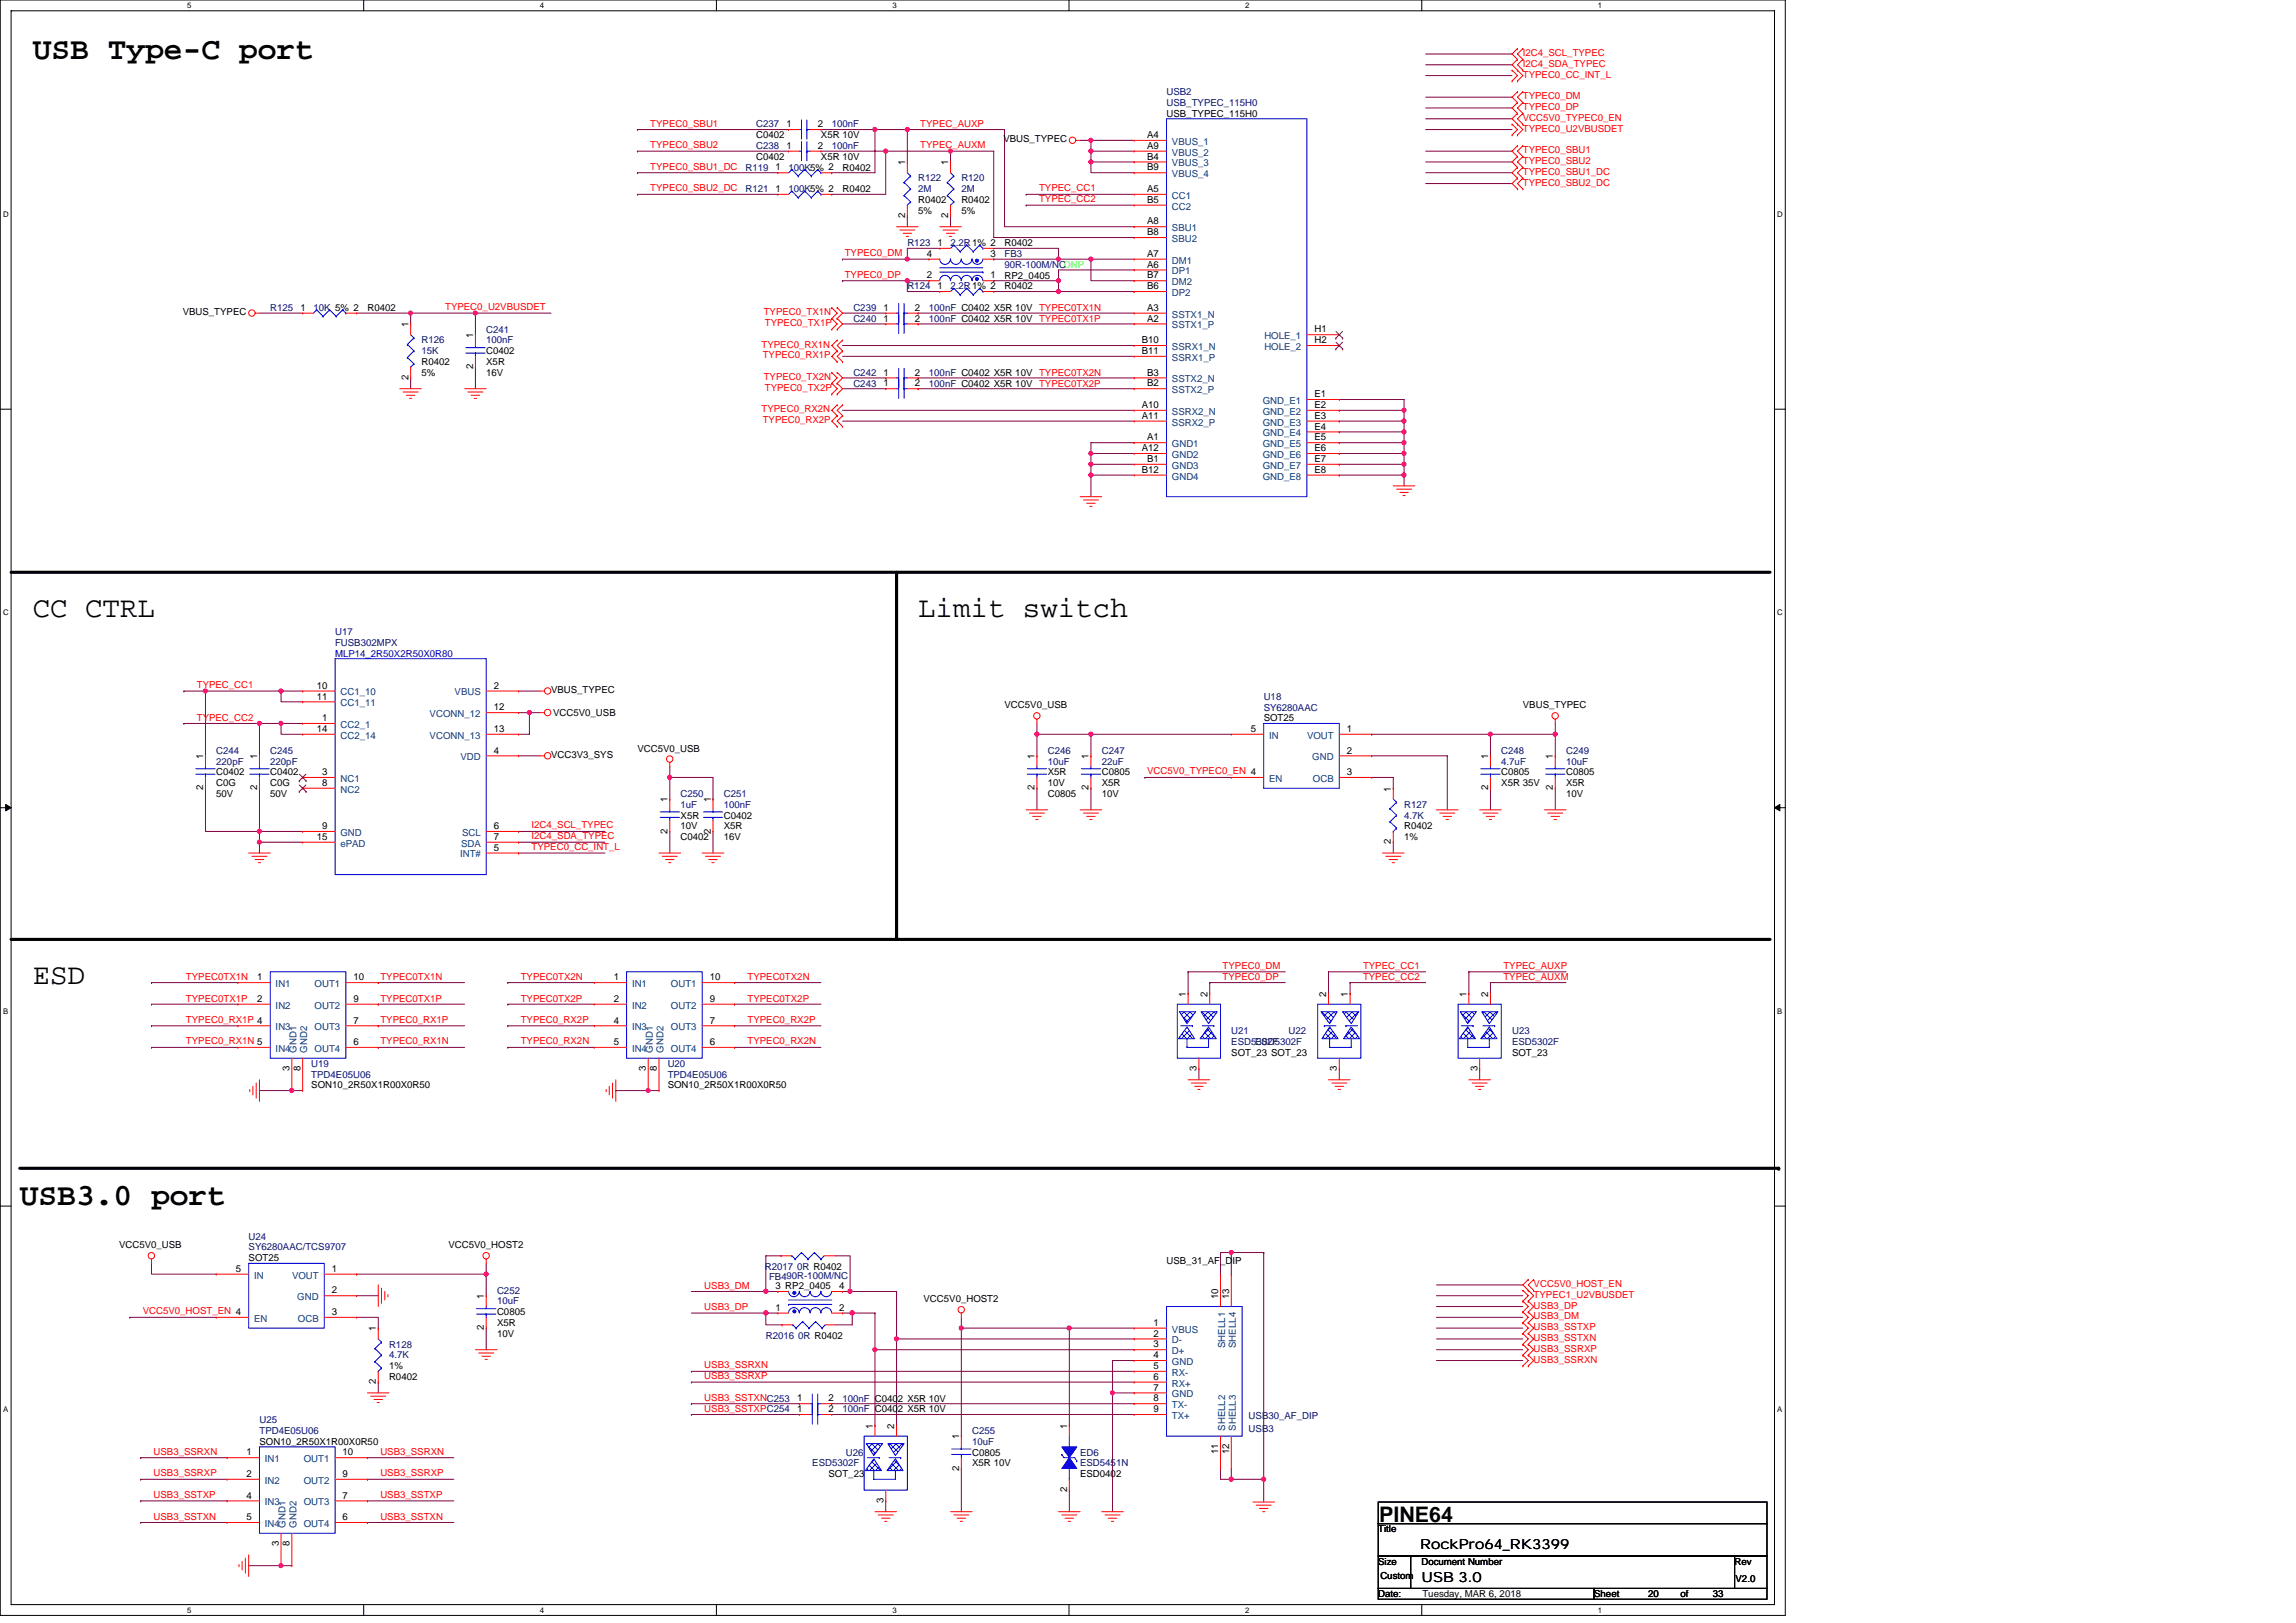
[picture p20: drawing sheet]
<svg xmlns="http://www.w3.org/2000/svg" width="297mm" height="210mm" viewBox="0 0 297 210" stroke-linecap="round" stroke-linejoin="round" font-family="sans-serif">
<defs><g id="words">
<g font-size="4">
<text x="4.2" y="7.6">USB Type-C port</text>
<text x="2.6" y="155.9">USB3.0 port</text>
</g>
<g font-size="3.8">
<text x="4.2" y="79.8">CC CTRL</text>
<text x="118.8" y="79.8">Limit switch</text>
<text x="4.2" y="127.3">ESD</text>
</g>
<text font-size="2.8" x="178.4" y="196.9">PINE64</text>
<g font-size="1.8">
<text x="183.7" y="200.4">RockPro64_RK3399</text>
<text x="183.9" y="204.7">USB 3.0</text>
</g>
<g font-size="1.2" fill="#f00">
<text x="197" y="7.3">I2C4_SCL_TYPEC</text>
<text x="197" y="8.7">I2C4_SDA_TYPEC</text>
<text x="197" y="10.1">TYPEC0_CC_INT_L</text>
<text x="84.1" y="16.4">TYPEC0_SBU1</text>
<text x="119.1" y="16.4">TYPEC_AUXP</text>
<text x="197" y="12.8">TYPEC0_DM</text>
<text x="197" y="14.2">TYPEC0_DP</text>
<text x="197" y="15.6">VCC5V0_TYPEC0_EN</text>
<text x="197" y="17">TYPEC0_U2VBUSDET</text>
<text x="84.1" y="22">TYPEC0_SBU1_DC</text>
<text x="84.1" y="19.2">TYPEC0_SBU2</text>
<text x="119.1" y="19.2">TYPEC_AUXM</text>
<text x="197" y="21.2">TYPEC0_SBU2</text>
<text x="197" y="19.8">TYPEC0_SBU1</text>
<text x="197" y="22.6">TYPEC0_SBU1_DC</text>
<text x="84.1" y="24.8">TYPEC0_SBU2_DC</text>
<text x="134.4" y="24.8">TYPEC_CC1</text>
<text x="134.4" y="26.2">TYPEC_CC2</text>
<text x="197" y="24">TYPEC0_SBU2_DC</text>
<text x="109.3" y="33.1">TYPEC0_DM</text>
<text x="109.3" y="35.9">TYPEC0_DP</text>
<text x="57.6" y="40.1">TYPEC0_U2VBUSDET</text>
<text x="98.8" y="40.8">TYPEC0_TX1N</text>
<text x="98.5" y="45">TYPEC0_RX1N</text>
<text x="98.7" y="46.4">TYPEC0_RX1P</text>
<text x="99" y="42.2">TYPEC0_TX1P</text>
<text x="98.5" y="53.4">TYPEC0_RX2N</text>
<text x="98.8" y="49.2">TYPEC0_TX2N</text>
<text x="99" y="50.6">TYPEC0_TX2P</text>
<text x="98.7" y="54.8">TYPEC0_RX2P</text>
<text x="25.5" y="89">TYPEC_CC1</text>
<text x="25.5" y="93.2">TYPEC_CC2</text>
<text x="148.4" y="100.2">VCC5V0_TYPEC0_EN 4</text>
<text x="68.8" y="107.2">I2C4_SCL_TYPEC</text>
<text x="68.8" y="108.6">I2C4_SDA_TYPEC</text>
<text x="68.8" y="110">TYPEC0_CC_INT_L</text>
<text x="158.2" y="125.3">TYPEC0_DM</text>
<text x="176.3" y="125.3">TYPEC_CC1</text>
<text x="194.5" y="125.3">TYPEC_AUXP</text>
<text x="24.1" y="126.9">TYPEC0TX1N</text>
<text x="24.1" y="129.6">TYPEC0TX1P</text>
<text x="49.2" y="126.9">TYPEC0TX1N</text>
<text x="49.2" y="129.6">TYPEC0TX1P</text>
<text x="67.4" y="129.6">TYPEC0TX2P</text>
<text x="67.4" y="126.9">TYPEC0TX2N</text>
<text x="96.7" y="129.6">TYPEC0TX2P</text>
<text x="96.7" y="126.9">TYPEC0TX2N</text>
<text x="158.2" y="126.7">TYPEC0_DP</text>
<text x="176.3" y="126.7">TYPEC_CC2</text>
<text x="194.5" y="126.7">TYPEC_AUXM</text>
<text x="24.1" y="132.3">TYPEC0_RX1P 4</text>
<text x="24.1" y="135.1">TYPEC0_RX1N 5</text>
<text x="49.2" y="132.3">TYPEC0_RX1P</text>
<text x="49.2" y="135.1">TYPEC0_RX1N</text>
<text x="67.4" y="132.3">TYPEC0_RX2P</text>
<text x="67.4" y="135.1">TYPEC0_RX2N</text>
<text x="96.7" y="132.3">TYPEC0_RX2P</text>
<text x="96.7" y="135.1">TYPEC0_RX2N</text>
<text x="91.1" y="166.7">USB3_DM</text>
<text x="198.4" y="167.9">TYPEC1_U2VBUSDET</text>
<text x="198.4" y="166.5">VCC5V0_HOST_EN</text>
<text x="18.5" y="170.1">VCC5V0_HOST_EN 4</text>
<text x="91.1" y="169.5">USB3_DP</text>
<text x="198.4" y="173.5">USB3_SSTXN</text>
<text x="198.4" y="172.1">USB3_SSTXP</text>
<text x="198.4" y="170.7">USB3_DM</text>
<text x="198.4" y="169.3">USB3_DP</text>
<text x="91.1" y="177">USB3_SSRXN</text>
<text x="91.1" y="178.4">USB3_SSRXP</text>
<text x="198.4" y="176.3">USB3_SSRXN</text>
<text x="198.4" y="174.9">USB3_SSRXP</text>
<text x="91.1" y="181.2">USB3_SSTXNC253</text>
<text x="91.1" y="182.6">USB3_SSTXPC254</text>
<text x="19.9" y="191">USB3_SSRXP</text>
<text x="19.9" y="188.2">USB3_SSRXN</text>
<text x="49.2" y="191">USB3_SSRXP</text>
<text x="49.2" y="188.2">USB3_SSRXN</text>
<text x="19.9" y="193.8">USB3_SSTXP</text>
<text x="19.9" y="196.6">USB3_SSTXN</text>
<text x="49.2" y="193.8">USB3_SSTXP</text>
<text x="49.2" y="196.6">USB3_SSTXN</text>
</g>
<g font-size="1.2" fill="#000080">
<text x="97.8" y="16.5">C237</text>
<text x="107.6" y="16.5">100nF</text>
<text x="150.9" y="12.3">USB2</text>
<text x="150.9" y="13.7">USB_TYPEC_115H0</text>
<text x="96.4" y="22.1">R119</text>
<text x="97.8" y="19.3">C238</text>
<text x="102" y="22.1">100K5% 2</text>
<text x="107.6" y="19.3">100nF</text>
<text x="118.8" y="23.5">R122</text>
<text x="124.4" y="23.5">R120</text>
<text x="96.4" y="24.9">R121</text>
<text x="102" y="24.9">100K5% 2</text>
<text x="118.8" y="24.9">2M</text>
<text x="124.4" y="24.9">2M</text>
<text x="117.4" y="31.9">R123</text>
<text x="123" y="31.9">2.2R1% 2</text>
<text x="130" y="33.3">FB3</text>
<text x="130" y="34.6">90R-100M/NCDNP</text>
<text x="35" y="40.2">R125</text>
<text x="40.6" y="40.2">10K 5% 2</text>
<text x="110.4" y="41.6">C240</text>
<text x="110.4" y="40.2">C239</text>
<text x="117.4" y="37.4">R124</text>
<text x="120.2" y="41.6">100nF C0402 X5R 10V TYPEC0TX1P</text>
<text x="120.2" y="40.2">100nF C0402 X5R 10V TYPEC0TX1N</text>
<text x="123" y="37.4">2.2R1% 2</text>
<text x="54.5" y="44.4">R126</text>
<text x="54.5" y="45.8">15K</text>
<text x="62.9" y="43">C241</text>
<text x="62.9" y="44.4">100nF</text>
<text x="110.4" y="48.6">C242</text>
<text x="110.4" y="50">C243</text>
<text x="120.2" y="48.6">100nF C0402 X5R 10V TYPEC0TX2N</text>
<text x="120.2" y="50">100nF C0402 X5R 10V TYPEC0TX2P</text>
<text x="43.3" y="82.1">U17</text>
<text x="43.3" y="83.5">FUSB302MPX</text>
<text x="163.5" y="90.5">U18</text>
<text x="163.5" y="91.9">SY6280AAC</text>
<text x="28" y="97.5">C244</text>
<text x="28" y="98.9">220pF</text>
<text x="35" y="97.5">C245</text>
<text x="35" y="98.9">220pF</text>
<text x="135.5" y="97.5">C246</text>
<text x="135.5" y="98.9">10uF</text>
<text x="142.5" y="97.5">C247</text>
<text x="142.5" y="98.9">22uF</text>
<text x="194.2" y="97.5">C248</text>
<text x="194.2" y="98.9">4.7uF</text>
<text x="202.6" y="97.5">C249</text>
<text x="202.6" y="98.9">10uF</text>
<text x="88" y="103.1">C250</text>
<text x="88" y="104.5">1uF</text>
<text x="93.6" y="103.1">C251</text>
<text x="93.6" y="104.5">100nF</text>
<text x="181.6" y="104.5">R127</text>
<text x="181.6" y="105.9">4.7K</text>
<text x="159.3" y="133.8">U21</text>
<text x="159.3" y="135.2">ESD5302F</text>
<text x="162.4" y="135.2">ESD5302F</text>
<text x="166.7" y="133.8">U22</text>
<text x="195.6" y="133.8">U23</text>
<text x="195.6" y="135.2">ESD5302F</text>
<text x="40.3" y="138">U19</text>
<text x="40.3" y="139.4">TPD4E05U06</text>
<text x="86.4" y="138">U20</text>
<text x="86.4" y="139.4">TPD4E05U06</text>
<text x="32.2" y="160.4">U24</text>
<text x="32.2" y="161.8">SY6280AAC/TCS9707</text>
<text x="64.3" y="167.4">C252</text>
<text x="99" y="164.3">R2017 0R R0402</text>
<text x="99.5" y="165.5">FB490R-100M/NC</text>
<text x="64.3" y="168.8">10uF</text>
<text x="99.1" y="173.2">R2016 0R R0402</text>
<text x="50.3" y="174.3">R128</text>
<text x="50.3" y="175.7">4.7K</text>
<text x="33.6" y="184.1">U25</text>
<text x="33.6" y="185.5">TPD4E05U06</text>
<text x="109" y="182.7">100nF C0402 X5R 10V</text>
<text x="109" y="181.3">100nF C0402 X5R 10V</text>
<text x="125.8" y="185.5">C255</text>
<text x="161.5" y="185.3">USB3</text>
<text x="161.5" y="183.6">USB30_AF_DIP</text>
<text x="105.1" y="189.7">ESD5302F</text>
<text x="109.4" y="188.3">U26</text>
<text x="125.8" y="186.9">10uF</text>
<text x="139.7" y="188.3">ED6</text>
<text x="139.7" y="189.7">ESD5451N</text>
</g>
<g font-size="1.2">
<text x="97.8" y="17.9">C0402</text>
<text x="101.7" y="16.5">1</text>
<text x="105.8" y="16.5">2</text>
<text x="106.2" y="17.9">X5R 10V</text>
<text x="148.4" y="17.9">A4</text>
<text x="150.9" y="15.1">USB_TYPEC_115H0</text>
<text x="97.8" y="20.7">C0402</text>
<text x="100.3" y="22.1">1</text>
<text x="101.7" y="19.3">1</text>
<text x="105.8" y="19.3">2</text>
<text x="106.2" y="20.7">X5R 10V</text>
<text x="109" y="22.1">R0402</text>
<text x="117.1" y="21.4" transform="rotate(-90 117.1 21.4)">1</text>
<text x="122.7" y="21.4" transform="rotate(-90 122.7 21.4)">1</text>
<text x="129.8" y="18.4">VBUS_TYPEC</text>
<text x="148.4" y="19.3">A9</text>
<text x="148.4" y="22.1">B9</text>
<text x="148.4" y="20.7">B4</text>
<text x="100.3" y="24.8">1</text>
<text x="109" y="24.9">R0402</text>
<text x="117.1" y="28.2" transform="rotate(-90 117.1 28.2)">2</text>
<text x="118.8" y="26.3">R0402</text>
<text x="118.8" y="27.7">5%</text>
<text x="122.7" y="28.2" transform="rotate(-90 122.7 28.2)">2</text>
<text x="124.4" y="26.3">R0402</text>
<text x="124.4" y="27.7">5%</text>
<text x="148.4" y="24.8">A5</text>
<text x="148.4" y="29">A8</text>
<text x="148.4" y="26.2">B5</text>
<text x="119.9" y="33.2">4</text>
<text x="121.3" y="31.8">1</text>
<text x="128.1" y="33.2">3</text>
<text x="130" y="31.9">R0402</text>
<text x="148.4" y="34.6">A6</text>
<text x="148.4" y="33.2">A7</text>
<text x="148.4" y="30.4">B8</text>
<text x="23.6" y="40.8">VBUS_TYPEC</text>
<text x="38.9" y="40.2">1</text>
<text x="47.5" y="40.2">R0402</text>
<text x="114.3" y="41.6">1</text>
<text x="114.3" y="40.2">1</text>
<text x="118.4" y="41.6">2</text>
<text x="118.4" y="40.2">2</text>
<text x="119.9" y="36">2</text>
<text x="121.3" y="37.4">1</text>
<text x="128.1" y="36">1</text>
<text x="130" y="37.4">R0402</text>
<text x="130" y="36">RP2_0405</text>
<text x="148.4" y="41.6">A2</text>
<text x="148.4" y="40.2">A3</text>
<text x="148.4" y="36">B7</text>
<text x="148.4" y="37.4">B6</text>
<text x="52.8" y="42.3" transform="rotate(-90 52.8 42.3)">1</text>
<text x="54.5" y="47.2">R0402</text>
<text x="61.2" y="47.8" transform="rotate(-90 61.2 47.8)">2</text>
<text x="61.2" y="43.7" transform="rotate(-90 61.2 43.7)">1</text>
<text x="62.9" y="45.8">C0402</text>
<text x="62.9" y="47.2">X5R</text>
<text x="147.7" y="45.8">B11</text>
<text x="147.7" y="44.4">B10</text>
<text x="170" y="43">H1</text>
<text x="170" y="44.4">H2</text>
<text x="52.8" y="49.2" transform="rotate(-90 52.8 49.2)">2</text>
<text x="54.5" y="48.6">5%</text>
<text x="62.9" y="48.6">16V</text>
<text x="114.3" y="48.6">1</text>
<text x="114.3" y="50">1</text>
<text x="118.4" y="48.6">2</text>
<text x="118.4" y="50">2</text>
<text x="147.7" y="52.8">A10</text>
<text x="148.4" y="48.6">B3</text>
<text x="148.4" y="50">B2</text>
<text x="170" y="51.4">E1</text>
<text x="170" y="52.8">E2</text>
<text x="147.7" y="54.2">A11</text>
<text x="147.7" y="58.4">A12</text>
<text x="148.4" y="57">A1</text>
<text x="148.4" y="59.8">B1</text>
<text x="170" y="54.2">E3</text>
<text x="170" y="55.6">E4</text>
<text x="170" y="57">E5</text>
<text x="170" y="58.4">E6</text>
<text x="170" y="59.8">E7</text>
<text x="147.7" y="61.2">B12</text>
<text x="170" y="61.2">E8</text>
<text x="41" y="89.1">10</text>
<text x="63.9" y="89.1">2</text>
<text x="71.3" y="89.7">VBUS_TYPEC</text>
<text x="41" y="90.5">11</text>
<text x="41" y="94.7">14</text>
<text x="41.7" y="93.3">1</text>
<text x="63.9" y="91.9">12</text>
<text x="63.9" y="94.7">13</text>
<text x="71.6" y="92.6">VCC5V0_USB</text>
<text x="130" y="91.7">VCC5V0_USB</text>
<text x="161.8" y="94.7">5</text>
<text x="163.5" y="93.3">SOT25</text>
<text x="174.2" y="94.7">1</text>
<text x="197" y="91.7">VBUS_TYPEC</text>
<text x="26.3" y="98.2" transform="rotate(-90 26.3 98.2)">1</text>
<text x="28" y="100.3">C0402</text>
<text x="28" y="101.7">C0G</text>
<text x="33.3" y="98.2" transform="rotate(-90 33.3 98.2)">1</text>
<text x="35" y="100.3">C0402</text>
<text x="35" y="101.7">C0G</text>
<text x="41.7" y="100.3">3</text>
<text x="41.7" y="101.7">8</text>
<text x="63.9" y="97.5">4</text>
<text x="71.3" y="98.1">VCC3V3_SYS</text>
<text x="82.5" y="97.2">VCC5V0_USB</text>
<text x="133.9" y="98.2" transform="rotate(-90 133.9 98.2)">1</text>
<text x="135.5" y="100.3">X5R</text>
<text x="135.5" y="101.7">10V</text>
<text x="140.8" y="98.2" transform="rotate(-90 140.8 98.2)">1</text>
<text x="142.5" y="100.3">C0805</text>
<text x="142.5" y="101.7">X5R</text>
<text x="174.2" y="97.5">2</text>
<text x="174.2" y="100.3">3</text>
<text x="192.5" y="98.2" transform="rotate(-90 192.5 98.2)">1</text>
<text x="194.2" y="100.3">C0805</text>
<text x="194.2" y="101.7">X5R 35V</text>
<text x="200.9" y="98.2" transform="rotate(-90 200.9 98.2)">1</text>
<text x="202.6" y="100.3">C0805</text>
<text x="202.6" y="101.7">X5R</text>
<text x="26.3" y="102.3" transform="rotate(-90 26.3 102.3)">2</text>
<text x="28" y="103.1">50V</text>
<text x="33.3" y="102.3" transform="rotate(-90 33.3 102.3)">2</text>
<text x="35" y="103.1">50V</text>
<text x="41.7" y="107.3">9</text>
<text x="63.9" y="107.3">6</text>
<text x="86.4" y="107.8" transform="rotate(-90 86.4 107.8)">2</text>
<text x="86.4" y="103.8" transform="rotate(-90 86.4 103.8)">1</text>
<text x="88" y="105.9">X5R</text>
<text x="88" y="107.3">10V</text>
<text x="91.9" y="107.8" transform="rotate(-90 91.9 107.8)">2</text>
<text x="91.9" y="103.8" transform="rotate(-90 91.9 103.8)">1</text>
<text x="93.6" y="105.9">C0402</text>
<text x="93.6" y="107.3">X5R</text>
<text x="133.9" y="102.3" transform="rotate(-90 133.9 102.3)">2</text>
<text x="135.5" y="103.1">C0805</text>
<text x="140.8" y="102.3" transform="rotate(-90 140.8 102.3)">2</text>
<text x="142.5" y="103.1">10V</text>
<text x="180" y="102.4" transform="rotate(-90 180 102.4)">1</text>
<text x="181.6" y="107.3">R0402</text>
<text x="192.5" y="102.3" transform="rotate(-90 192.5 102.3)">2</text>
<text x="200.9" y="102.3" transform="rotate(-90 200.9 102.3)">2</text>
<text x="202.6" y="103.1">10V</text>
<text x="41" y="108.7">15</text>
<text x="63.9" y="110.1">5</text>
<text x="63.9" y="108.7">7</text>
<text x="88" y="108.7">C0402</text>
<text x="93.6" y="108.7">16V</text>
<text x="180" y="109.2" transform="rotate(-90 180 109.2)">2</text>
<text x="181.6" y="108.7">1%</text>
<text x="33.3" y="126.8">1</text>
<text x="33.3" y="129.6">2</text>
<text x="45.7" y="129.6">9</text>
<text x="45.7" y="126.8">10</text>
<text x="79.4" y="126.8">1</text>
<text x="79.4" y="129.6">2</text>
<text x="91.8" y="129.6">9</text>
<text x="91.8" y="126.8">10</text>
<text x="153.4" y="128.9" transform="rotate(-90 153.4 128.9)">1</text>
<text x="156.2" y="128.9" transform="rotate(-90 156.2 128.9)">2</text>
<text x="171.6" y="128.9" transform="rotate(-90 171.6 128.9)">2</text>
<text x="174.4" y="128.9" transform="rotate(-90 174.4 128.9)">1</text>
<text x="189.7" y="128.9" transform="rotate(-90 189.7 128.9)">1</text>
<text x="192.5" y="128.9" transform="rotate(-90 192.5 128.9)">2</text>
<text x="45.7" y="135.2">6</text>
<text x="45.7" y="132.4">7</text>
<text x="79.4" y="132.4">4</text>
<text x="79.4" y="135.2">5</text>
<text x="91.8" y="135.2">6</text>
<text x="91.8" y="132.4">7</text>
<text x="159.3" y="136.6">SOT_23 SOT_23</text>
<text x="195.6" y="136.6">SOT_23</text>
<text x="37.5" y="138.6" transform="rotate(-90 37.5 138.6)">3</text>
<text x="38.9" y="138.6" transform="rotate(-90 38.9 138.6)">8</text>
<text x="40.3" y="140.8">SON10_2R50X1R00X0R50</text>
<text x="83.6" y="138.6" transform="rotate(-90 83.6 138.6)">3</text>
<text x="85" y="138.6" transform="rotate(-90 85 138.6)">8</text>
<text x="86.4" y="140.8">SON10_2R50X1R00X0R50</text>
<text x="154.8" y="138.6" transform="rotate(-90 154.8 138.6)">3</text>
<text x="173" y="138.6" transform="rotate(-90 173 138.6)">3</text>
<text x="191.1" y="138.6" transform="rotate(-90 191.1 138.6)">3</text>
<text x="15.4" y="161.5">VCC5V0_USB</text>
<text x="58" y="161.5">VCC5V0_HOST2</text>
<text x="30.5" y="164.5">5</text>
<text x="32.2" y="163.2">SOT25</text>
<text x="42.9" y="164.5">1</text>
<text x="42.9" y="167.3">2</text>
<text x="100.3" y="166.8">3 RP2_0405</text>
<text x="108.6" y="166.8">4</text>
<text x="150.9" y="163.6">USB_31_AF_DIP</text>
<text x="42.9" y="170.1">3</text>
<text x="48.6" y="172.3" transform="rotate(-90 48.6 172.3)">1</text>
<text x="62.6" y="172.1" transform="rotate(-90 62.6 172.1)">2</text>
<text x="62.6" y="168.1" transform="rotate(-90 62.6 168.1)">1</text>
<text x="64.3" y="170.2">C0805</text>
<text x="64.3" y="171.6">X5R</text>
<text x="64.3" y="173">10V</text>
<text x="100.3" y="169.6">1</text>
<text x="108.6" y="169.6">2</text>
<text x="119.5" y="168.5">VCC5V0_HOST2</text>
<text x="149.2" y="171.5">1</text>
<text x="149.2" y="172.9">2</text>
<text x="157.6" y="168.1" transform="rotate(-90 157.6 168.1)">10</text>
<text x="159" y="168.1" transform="rotate(-90 159 168.1)">13</text>
<text x="48.6" y="179.1" transform="rotate(-90 48.6 179.1)">2</text>
<text x="50.3" y="178.5">R0402</text>
<text x="50.3" y="177.1">1%</text>
<text x="149.2" y="174.3">3</text>
<text x="149.2" y="175.7">4</text>
<text x="149.2" y="177.1">5</text>
<text x="149.2" y="178.5">6</text>
<text x="149.2" y="179.9">7</text>
<text x="103.1" y="182.7">1</text>
<text x="103.1" y="181.3">1</text>
<text x="107.2" y="182.7">2</text>
<text x="107.2" y="181.3">2</text>
<text x="112.9" y="184.8" transform="rotate(-90 112.9 184.8)">1</text>
<text x="115.7" y="184.8" transform="rotate(-90 115.7 184.8)">2</text>
<text x="138" y="184.8" transform="rotate(-90 138 184.8)">1</text>
<text x="149.2" y="181.3">8</text>
<text x="149.2" y="182.7">9</text>
<text x="31.9" y="188.3">1</text>
<text x="31.9" y="191.1">2</text>
<text x="33.6" y="186.9">SON10_2R50X1R00X0R50</text>
<text x="44.3" y="191.1">9</text>
<text x="44.3" y="188.3">10</text>
<text x="107.2" y="191.1">SOT_23</text>
<text x="124.1" y="190.3" transform="rotate(-90 124.1 190.3)">2</text>
<text x="124.1" y="186.2" transform="rotate(-90 124.1 186.2)">1</text>
<text x="125.8" y="188.3">C0805</text>
<text x="125.8" y="189.7">X5R 10V</text>
<text x="139.7" y="191.1">ESD0402</text>
<text x="157.6" y="188.2" transform="rotate(-90 157.6 188.2)">11</text>
<text x="159" y="188.2" transform="rotate(-90 159 188.2)">12</text>
<text x="31.9" y="193.9">4</text>
<text x="31.9" y="196.7">5</text>
<text x="44.3" y="196.7">6</text>
<text x="44.3" y="193.9">7</text>
<text x="114.3" y="194.5" transform="rotate(-90 114.3 194.5)">3</text>
<text x="138" y="193.1" transform="rotate(-90 138 193.1)">2</text>
<text x="36.1" y="200" transform="rotate(-90 36.1 200)">3</text>
<text x="37.5" y="200" transform="rotate(-90 37.5 200)">8</text>
<text x="178.3" y="198.2">Title</text>
<text x="178.3" y="202.4">Size</text>
<text x="183.9" y="202.4">Document Number</text>
<text x="224.4" y="202.4">Rev</text>
<text x="178.3" y="206.6">Date:</text>
<text x="178.6" y="204.2">Custom</text>
<text x="184" y="206.6">Tuesday, MAR 6, 2018</text>
<text x="206.2" y="206.6">Sheet</text>
<text x="213.2" y="206.6">20</text>
<text x="217.4" y="206.6">of</text>
<text x="221.6" y="206.6">33</text>
<text x="224.5" y="204.7">V2.0</text>
</g>
<g font-size="1.2" fill="#004080">
<text x="151.6" y="18.7">VBUS_1</text>
<text x="151.6" y="20.1">VBUS_2</text>
<text x="151.6" y="22.9">VBUS_4</text>
<text x="151.6" y="21.5">VBUS_3</text>
<text x="151.6" y="25.7">CC1</text>
<text x="151.6" y="29.9">SBU1</text>
<text x="151.6" y="27.1">CC2</text>
<text x="151.6" y="35.5">DP1</text>
<text x="151.6" y="34.1">DM1</text>
<text x="151.6" y="31.3">SBU2</text>
<text x="151.6" y="41.1">SSTX1_N</text>
<text x="151.6" y="36.9">DM2</text>
<text x="151.6" y="38.3">DP2</text>
<text x="151.6" y="42.5">SSTX1_P</text>
<text x="151.6" y="46.7">SSRX1_P</text>
<text x="151.6" y="45.3">SSRX1_N</text>
<text x="163.6" y="43.9">HOLE_1</text>
<text x="163.6" y="45.3">HOLE_2</text>
<text x="151.6" y="53.7">SSRX2_N</text>
<text x="151.6" y="49.5">SSTX2_N</text>
<text x="151.6" y="50.9">SSTX2_P</text>
<text x="163.4" y="52.3">GND_E1</text>
<text x="163.4" y="53.7">GND_E2</text>
<text x="151.6" y="57.8">GND1</text>
<text x="151.6" y="55.1">SSRX2_P</text>
<text x="151.6" y="59.2">GND2</text>
<text x="163.4" y="55.1">GND_E3</text>
<text x="163.4" y="56.5">GND_E4</text>
<text x="163.4" y="57.8">GND_E5</text>
<text x="163.4" y="59.2">GND_E6</text>
<text x="151.6" y="62">GND4</text>
<text x="151.6" y="60.6">GND3</text>
<text x="163.4" y="60.6">GND_E7</text>
<text x="163.4" y="62">GND_E8</text>
<text x="44" y="90">CC1_10</text>
<text x="58.8" y="90">VBUS</text>
<text x="44" y="94.2">CC2_1</text>
<text x="44" y="91.4">CC1_11</text>
<text x="44" y="95.6">CC2_14</text>
<text x="55.6" y="92.8">VCONN_12</text>
<text x="55.6" y="95.6">VCONN_13</text>
<text x="164.2" y="95.6">IN</text>
<text x="169.1" y="95.6">VOUT</text>
<text x="44" y="101.2">NC1</text>
<text x="59.6" y="98.4">VDD</text>
<text x="164.2" y="101.2">EN</text>
<text x="169.8" y="98.4">GND</text>
<text x="169.9" y="101.2">OCB</text>
<text x="44" y="102.6">NC2</text>
<text x="44" y="108.1">GND</text>
<text x="44" y="109.5">ePAD</text>
<text x="59.5" y="110.9">INT#</text>
<text x="59.6" y="109.5">SDA</text>
<text x="59.8" y="108.1">SCL</text>
<text x="35.7" y="127.7">IN1</text>
<text x="35.7" y="130.5">IN2</text>
<text x="40.7" y="130.5">OUT2</text>
<text x="40.7" y="127.7">OUT1</text>
<text x="81.8" y="127.7">IN1</text>
<text x="81.8" y="130.5">IN2</text>
<text x="86.8" y="130.5">OUT2</text>
<text x="86.8" y="127.7">OUT1</text>
<text x="35.7" y="133.3">IN3</text>
<text x="35.7" y="136.1">IN4</text>
<text x="38.4" y="136.2" transform="rotate(-90 38.4 136.2)">GND1</text>
<text x="39.7" y="136.2" transform="rotate(-90 39.7 136.2)">GND2</text>
<text x="40.7" y="136.1">OUT4</text>
<text x="40.7" y="133.3">OUT3</text>
<text x="81.8" y="133.3">IN3</text>
<text x="81.8" y="136.1">IN4</text>
<text x="84.5" y="136.2" transform="rotate(-90 84.5 136.2)">GND1</text>
<text x="85.8" y="136.2" transform="rotate(-90 85.8 136.2)">GND2</text>
<text x="86.8" y="136.1">OUT4</text>
<text x="86.8" y="133.3">OUT3</text>
<text x="32.9" y="165.4">IN</text>
<text x="37.8" y="165.4">VOUT</text>
<text x="32.9" y="171">EN</text>
<text x="38.5" y="168.2">GND</text>
<text x="38.5" y="171">OCB</text>
<text x="151.6" y="172.4">VBUS</text>
<text x="151.6" y="173.8">D-</text>
<text x="151.6" y="175.2">D+</text>
<text x="151.6" y="176.6">GND</text>
<text x="151.6" y="178">RX-</text>
<text x="151.6" y="179.4">RX+</text>
<text x="158.5" y="174.4" transform="rotate(-90 158.5 174.4)">SHELL1</text>
<text x="159.9" y="174.4" transform="rotate(-90 159.9 174.4)">SHELL4</text>
<text x="151.6" y="180.8">GND</text>
<text x="151.6" y="182.2">TX-</text>
<text x="151.6" y="183.6">TX+</text>
<text x="158.5" y="185.1" transform="rotate(-90 158.5 185.1)">SHELL2</text>
<text x="159.9" y="185.1" transform="rotate(-90 159.9 185.1)">SHELL3</text>
<text x="34.3" y="189.2">IN1</text>
<text x="34.3" y="192">IN2</text>
<text x="39.3" y="192">OUT2</text>
<text x="39.3" y="189.2">OUT1</text>
<text x="34.3" y="194.8">IN3</text>
<text x="34.3" y="197.5">IN4</text>
<text x="37" y="197.7" transform="rotate(-90 37 197.7)">GND1</text>
<text x="38.4" y="197.7" transform="rotate(-90 38.4 197.7)">GND2</text>
<text x="39.3" y="197.5">OUT4</text>
<text x="39.3" y="194.8">OUT3</text>
</g>
<text font-size="1.2" fill="#0000a0" x="43.3" y="84.9">MLP14_2R50X2R50X0R80</text>
<g font-size="1">
<text x="24.2" y="1.1">5</text>
<text x="69.8" y="1.1">4</text>
<text x="115.5" y="1.1">3</text>
<text x="161.1" y="1.1">2</text>
<text x="206.7" y="1.1">1</text>
<text x=".4" y="28.1">D</text>
<text x="229.9" y="28.1">D</text>
<text x=".4" y="79.6">C</text>
<text x="229.9" y="79.6">C</text>
<text x=".4" y="131.2">B</text>
<text x="229.9" y="131.2">B</text>
<text x=".4" y="182.7">A</text>
<text x="229.9" y="182.7">A</text>
<text x="24.2" y="208.7">5</text>
<text x="69.8" y="208.7">4</text>
<text x="115.5" y="208.7">3</text>
<text x="161.1" y="208.7">2</text>
<text x="206.7" y="208.7">1</text>
</g>
</g></defs>
<path d="M0 0h231v209h-231zM1.4 1.4h228.2v206.2h-228.2z" fill="none" stroke="#000" stroke-width=".13"/>
<g fill="#fff">
<path d="M24.2 .1h.6v1.2h-.6z"/>
<path d="M24.2 207.8h.6v1.1h-.6z"/>
</g>
<path d="M47.1 0v1.4M47.1 207.6v1.4" fill="none" stroke="#000" stroke-width=".13"/>
<g fill="#fff">
<path d="M69.8 .1h.6v1.2h-.6z"/>
<path d="M69.8 207.8h.6v1.1h-.6z"/>
</g>
<path d="M92.7 0v1.4M92.7 207.6v1.4" fill="none" stroke="#000" stroke-width=".13"/>
<g fill="#fff">
<path d="M115.5 .1h.5v1.2h-.5z"/>
<path d="M115.5 207.8h.5v1.1h-.5z"/>
</g>
<path d="M138.3 0v1.4M138.3 207.6v1.4" fill="none" stroke="#000" stroke-width=".13"/>
<g fill="#fff">
<path d="M161.1 .1h.5v1.2h-.5z"/>
<path d="M161.1 207.8h.5v1.1h-.5z"/>
</g>
<path d="M183.9 0v1.4M183.9 207.6v1.4" fill="none" stroke="#000" stroke-width=".13"/>
<g fill="#fff">
<path d="M206.7 .1h.6v1.2h-.6z"/>
<path d="M206.7 207.8h.6v1.1h-.6z"/>
<path d="M.4 27.2h.7v1.1h-.7z"/>
<path d="M229.9 27.2h.7v1.1h-.7z"/>
<path d="M.4 78.7h.7v1.1h-.7z"/>
<path d="M229.9 78.7h.7v1.1h-.7z"/>
</g>
<path d="M0 52.9h1.4M229.6 52.9h1.4" fill="none" stroke="#000" stroke-width=".13"/>
<g fill="#fff">
<path d="M.4 130.3h.7v1.1h-.7z"/>
<path d="M229.9 130.3h.7v1.1h-.7z"/>
</g>
<path d="M0 104.5h1.4M229.6 104.5h1.4" fill="none" stroke="#000" stroke-width=".13"/>
<path d="M.7 104.1l.7 .4-.7 .4zM229.6 104.5l.7-.4v.8z" fill="#000" stroke="#000" stroke-width=".13"/>
<g fill="#fff">
<path d="M.4 181.8h.7v1.1h-.7z"/>
<path d="M229.9 181.8h.7v1.1h-.7z"/>
</g>
<path d="M0 156h1.4M229.6 156h1.4M178.3 194.3h50.3v2.8h-50.3zM178.3 197.1h50.3v4.2h-50.3zM178.3 201.3h4.2v4.2h-4.2zM178.3 205.5h27.9v1.4h-27.9zM182.5 201.3h41.9v4.2h-41.9zM206.2 205.5h22.4v1.4h-22.4zM224.4 201.3h4.2v4.2h-4.2z" fill="none" stroke="#000" stroke-width=".13"/>
<path d="M1.4 74h227.6M116 74v47.5M1.4 121.5h227.6M2.6 151.2h227.5M230.1 151.2h.1" fill="none" stroke="#000" stroke-width=".4"/>
<g fill="none" stroke="#800040" stroke-width=".13">
<path d="M82.5 16.8h.1M82.5 19.6h.1M82.5 19.6h19.5M82.5 16.8h19.5M106.2 16.8h7M106.2 19.6h8.4M113.2 16.8h.1M113.2 16.8v5.6h-5.6M113.2 16.8h16.8v12.5h16.7M114.6 19.6v5.5h-7M114.6 19.6h.1M114.6 19.6h8.4"/>
<path d="M117.4 16.8v4.2M117.4 16.8h.1M123 19.6v1.4M123 19.6h5.6v11.1h18.1M139.7 18.2h1.4M141.1 19.6h.1M141.1 18.2v1.4M141.1 18.2h.1M141.1 19.6v1.4M141.1 19.6h5.6M141.1 18.2h5.6M184.4 12.6h11.2"/>
<path d="M184.4 14h11.2M184.4 15.4h11.2M184.4 7h11.2M184.4 8.4h11.2M184.4 9.8h11.2M184.4 16.8h11.2M184.4 19.6h11.2M82.5 25.1h.1M82.5 22.4h.1M82.5 25.1h18.1M82.5 22.4h18.1M109 33.5h.1"/>
<path d="M109 36.3h.1M109 33.5h8.4M109 36.3h8.4M117.4 27.9v1.4M117.4 33.5h2.8M117.4 36.3v1.4h4.2M117.4 36.3h2.8M121.6 32.1h-4.2v1.4M123 27.9v1.4M128.6 33.5h.1M128.6 36.3h.1M128.6 37.7h8.3"/>
<path d="M128.6 32.1h8.3v1.4M128.6 33.5h8.3M128.6 36.3h8.3M132.8 25.1h.1M132.8 26.5h.1M132.8 25.1h13.9M132.8 26.5h13.9M136.9 36.3v1.4M136.9 33.5h4.2M136.9 37.7h9.8M141.1 33.5v2.8h5.6M141.1 33.5h.1"/>
<path d="M141.1 21h.1M141.1 21v1.4h5.6M141.1 33.5h5.6M141.1 21h5.6M146.7 37.7h.1M146.7 34.9h-9.8v1.4M184.4 22.4h11.2M184.4 23.7h11.2M184.4 21h11.2M33.6 40.5h5.6M46.1 40.5h7M53.1 48.9v1.4"/>
<path d="M53.1 40.5v1.4M53.1 40.5h.1M53.1 40.5h8.4M61.5 47.5v2.8M61.5 40.5v2.8M61.5 40.5h9.8M109 53.1h37.7M109 54.5h37.7M109 44.7h37.7M109 46.1h37.7M109 40.5h5.6M109 41.9h5.6"/>
<path d="M109 48.9h5.6M109 50.3h5.6M118.8 40.5h.1M118.8 41.9h.1M118.8 50.3h.1M118.8 48.9h.1M118.8 40.5h27.9M118.8 41.9h27.9M118.8 50.3h27.9M118.8 48.9h27.9M141.1 58.7h.1M141.1 58.7v1.4"/>
<path d="M141.1 58.7h5.6M146.7 57.3h-5.6v1.4M173.3 51.7h8.3v1.4M173.3 53.1h.1M173.3 54.5h.1M173.3 55.9h.1M173.3 57.3h.1M173.3 58.7h.1M173.3 58.7h8.3M173.3 53.1h8.3M173.3 54.5h8.3M173.3 55.9h8.3"/>
<path d="M173.3 57.3h8.3M181.6 53.1v1.4M181.6 54.5v1.4M181.6 55.9v1.4M181.6 57.3v1.4M181.6 58.7v1.4M141.1 60.1h.1M141.1 60.1v1.4M141.1 61.5h.1M141.1 61.5v2.8M141.1 60.1h5.6M141.1 61.5h5.6"/>
<path d="M173.3 60.1h.1M173.3 61.5h.1M173.3 60.1h8.3M173.3 61.5h8.3M181.6 60.1v1.4M181.6 61.5v1.4M23.8 93.6h.1M23.8 89.4h.1M23.8 89.4h12.6M23.8 93.6h9.8M26.6 89.4v8.4M26.6 89.4h.1"/>
<path d="M33.6 93.6v4.2M33.6 93.6h2.8M36.4 93.6v1.4h2.8M36.4 93.6h.1M36.4 93.6h2.8M36.4 89.4v1.4h2.8M36.4 89.4h2.8M67.1 97.8h2.8M67.1 89.4h2.8M67.1 92.2h1.4M68.5 92.2h1.4M68.5 92.2v2.8h-1.4"/>
<path d="M68.5 92.2h.1M86.7 99.2v1.4M134.2 95h.1M134.2 93.6v1.4h6.9M134.2 95v2.8M141.1 95h.1M141.1 95v2.8M141.1 95h18.2M177.5 95h.1M177.5 97.8h9.7v7M177.5 95h23.7M192.8 95v2.8"/>
<path d="M192.8 95h.1M201.2 93.6v1.4M201.2 95v2.8M26.6 102v5.6h7M33.6 102h.1M33.6 107.6h5.6M33.6 107.6h.1M33.6 109h5.6M33.6 109v1.4M33.6 102v7M67.1 107.6h.1M67.1 109h.1"/>
<path d="M67.1 110.4h.1M67.1 107.6h11.2M67.1 109h11.2M67.1 110.4h11.2M86.7 107.6v2.8M86.7 100.6h.1M86.7 100.6h5.5v2.8M86.7 100.6v2.8M92.2 107.6v2.8M134.2 102v2.8M141.1 102v2.8M148.1 100.6h.1"/>
<path d="M148.1 100.6h11.2M177.5 100.6h2.8v1.4M180.3 109v1.4M192.8 102v2.8M201.2 102v2.8M19.6 127.1h.1M19.6 129.9h.1M19.6 132.7h.1M19.6 135.5h.1M19.6 127.1h11.2M19.6 129.9h11.2M19.6 132.7h11.2"/>
<path d="M19.6 135.5h11.2M48.9 127.1h.1M48.9 129.9h.1M48.9 132.7h.1M48.9 135.5h.1M48.9 127.1h11.2M48.9 129.9h11.2M48.9 132.7h11.2M48.9 135.5h11.2M65.7 129.9h.1M65.7 127.1h.1M65.7 132.7h.1"/>
<path d="M65.7 135.5h.1M65.7 127.1h11.2M65.7 129.9h11.2M65.7 132.7h11.2M65.7 135.5h11.2M95 129.9h.1M95 127.1h.1M95 132.7h.1M95 135.5h.1M95 127.1h11.2M95 129.9h11.2M95 132.7h11.2"/>
<path d="M95 135.5h11.2M153.7 125.7h.1M153.7 125.7v2.8M153.7 125.7h12.6M155.1 138.3v1.4M156.5 127.1h.1M156.5 127.1v1.4M156.5 127.1h9.8M171.9 125.7h.1M171.9 125.7v2.8M171.9 125.7h12.5M173.3 138.3v1.4"/>
<path d="M174.7 127.1h.1M174.7 127.1v1.4M174.7 127.1h9.7M190 125.7h.1M190 125.7v2.8M190 125.7h12.6M191.4 138.3v1.4M192.8 127.1h.1M192.8 127.1v1.4M192.8 127.1h9.8M33.6 141.1h.1M33.6 141.1h5.6"/>
<path d="M79.7 141.1h.1M79.7 141.1h5.6M16.8 170.4h.1M16.8 170.4h11.2M19.6 163.4v1.4h8.4M46.1 170.4h2.8v1.4M46.1 164.8h.1M46.1 167.6h2.8M46.1 164.8h16.8M48.9 178.8v1.4M62.9 164.8v2.8M62.9 171.8v2.8"/>
<path d="M62.9 163.4v1.4M89.4 177.4h.1M89.4 178.8h.1M89.4 177.4h57.3M89.4 178.8h57.3M89.4 167.1h11.2M89.4 169.9h9.7M99.1 167.1h.1M99.1 169.9h.1M99.1 169.9v1.5h2.1M99.1 169.9h1.5M100.6 167.1h.1"/>
<path d="M101 162.5h-1.9v4.6M108 162.5h2v4.6M109 169.9h1.3M109 167.1h1M110 167.1h6M110.3 169.9v1.5h-2.1M110.3 169.9h.1M110.3 169.9h2.9M113.2 169.9v4.7M113.2 174.6h.1M113.2 174.6v9.8M113.2 169.9h.1"/>
<path d="M113.2 174.6h33.5M116 173.2v11.2M116 173.2h.1M116 167.1v6.1M116 167.1h.1M116 173.2h30.7M124.4 171.8h.1M124.4 171.8h13.9M124.4 170.4v1.4M124.4 171.8v14M138.3 171.8h.1M138.3 171.8h8.4"/>
<path d="M138.3 171.8v12.6M146.7 176h-2.8v4.2M159.3 162.1h-1.4v2.7M163.5 162.1h.1M163.5 162.1h-4.2v2.7M163.5 162.1v29.3M185.8 167.6h11.2M185.8 169h11.2M185.8 170.4h11.2M185.8 171.8h11.2M185.8 173.2h11.2M185.8 174.6h11.2"/>
<path d="M185.8 176h11.2M185.8 166.2h11.2M18.2 191.4h.1M18.2 188.6h.1M18.2 194.2h.1M18.2 197h.1M18.2 191.4h11.2M18.2 188.6h11.2M18.2 194.2h11.2M18.2 197h11.2M47.5 191.4h.1M47.5 188.6h.1"/>
<path d="M47.5 194.2h.1M47.5 197h.1M47.5 191.4h11.2M47.5 188.6h11.2M47.5 194.2h11.2M47.5 197h11.2M89.4 181.6h.1M89.4 183h.1M89.4 181.6h14M89.4 183h14M107.6 181.6h39.1M107.6 183h39.1"/>
<path d="M114.6 194.2v1.4M124.4 190v5.6M138.3 192.8v2.8M143.9 180.2v15.4M143.9 180.2h.1M143.9 180.2h2.8M157.9 190v1.4h1.4M159.3 191.4h.1M159.3 190v1.4M159.3 191.4h4.2M163.5 191.4v2.9M32.2 202.6h4.2"/>
<path d="M36.4 202.6h.1M36.4 202.6h1.4"/>
</g>
<g fill="#f0f" stroke="#f0f" stroke-width=".13">
<circle cx="36.3" cy="89.4" r=".27"/>
<circle cx="26.6" cy="89.4" r=".27"/>
<circle cx="33.6" cy="107.6" r=".27"/>
<circle cx="33.6" cy="93.6" r=".27"/>
<circle cx="36.3" cy="93.6" r=".27"/>
<circle cx="33.6" cy="109" r=".27"/>
<circle cx="68.5" cy="92.2" r=".27"/>
<circle cx="141.1" cy="58.7" r=".27"/>
<circle cx="141.1" cy="60.1" r=".27"/>
<circle cx="141.1" cy="61.5" r=".27"/>
<circle cx="181.6" cy="53.1" r=".27"/>
<circle cx="181.6" cy="54.5" r=".27"/>
<circle cx="181.6" cy="55.9" r=".27"/>
<circle cx="181.6" cy="57.3" r=".27"/>
<circle cx="181.6" cy="58.7" r=".27"/>
<circle cx="181.6" cy="60.1" r=".27"/>
<circle cx="181.6" cy="61.5" r=".27"/>
<circle cx="141.1" cy="33.5" r=".27"/>
<circle cx="136.9" cy="37.7" r=".27"/>
<circle cx="141.1" cy="19.5" r=".27"/>
<circle cx="141.1" cy="18.1" r=".27"/>
<circle cx="141.1" cy="20.9" r=".27"/>
<circle cx="117.4" cy="16.8" r=".27"/>
<circle cx="113.2" cy="16.8" r=".27"/>
<circle cx="123" cy="19.5" r=".27"/>
<circle cx="114.6" cy="19.5" r=".27"/>
<circle cx="136.9" cy="33.5" r=".27"/>
<circle cx="37.7" cy="141.1" r=".27"/>
<circle cx="83.8" cy="141.1" r=".27"/>
<circle cx="192.8" cy="95" r=".27"/>
<circle cx="141.1" cy="95" r=".27"/>
<circle cx="134.1" cy="95" r=".27"/>
<circle cx="201.2" cy="95" r=".27"/>
<circle cx="61.5" cy="40.5" r=".27"/>
<circle cx="53.1" cy="40.5" r=".27"/>
<circle cx="86.6" cy="100.6" r=".27"/>
<circle cx="136.9" cy="36.3" r=".27"/>
<circle cx="117.4" cy="33.5" r=".27"/>
<circle cx="117.4" cy="36.3" r=".27"/>
<circle cx="113.2" cy="174.6" r=".27"/>
<circle cx="116" cy="173.2" r=".27"/>
<circle cx="62.9" cy="164.8" r=".27"/>
<circle cx="36.3" cy="202.6" r=".27"/>
<circle cx="124.4" cy="171.8" r=".27"/>
<circle cx="143.9" cy="180.2" r=".27"/>
<circle cx="138.3" cy="171.8" r=".27"/>
<circle cx="163.5" cy="191.4" r=".27"/>
<circle cx="159.3" cy="191.4" r=".27"/>
<circle cx="159.3" cy="162" r=".27"/>
<circle cx="99.1" cy="169.9" r=".28"/>
<circle cx="110.3" cy="169.9" r=".28"/>
<circle cx="99.1" cy="167.1" r=".28"/>
<circle cx="110" cy="167.1" r=".27"/>
</g>
<g fill="none" stroke="#f00" stroke-width=".13">
<path d="M102 16.8h.1M102 16.8h1.4M104.8 16.8h1.4M106.2 16.8h.1M139.2 18.2h.5M195.6 10.5h.1M195.6 9.1h.1M195.6 17.5h.1M195.6 16.1h.1M195.6 9.1l.7 .7-.7 .7M195.6 16.1l.7 .7-.7 .7M196.3 11.9h.1"/>
<path d="M196.3 13.3h.1M196.3 14.7h.1M196.3 16.1h.1M196.3 6.3h.1M196.3 7.7h.1M196.3 9.1h.1M196.3 10.5h.1M196.3 17.5h.1M196.3 18.9h.1M196.3 11.9l-.7 .7 .7 .7M196.3 13.3l-.7 .7 .7 .7M196.3 14.7l-.7 .7 1.4 1.4-.7 .7"/>
<path d="M196.3 6.3l-.7 .7 .7 .7M196.3 7.7l-.7 .7 1.4 1.4-.7 .7M196.3 18.9l-.7 .7 .7 .7M197 13.3h.1M197 11.9h.1M197 14.7h.1M197 16.1h.1M197 7.7h.1M197 6.3h.1M197 9.1h.1M197 18.9h.1M197 11.9l-.7 .7 .7 .7"/>
<path d="M197 13.3l-.7 .7 .7 .7M197 14.7l-.7 .7 .7 .7M197 6.3l-.7 .7 .7 .7M197 7.7l-.7 .7 .7 .7M197 18.9l-.7 .7 .7 .7M100.6 22.4h.1M100.6 25.1h.1M100.6 22.4h1.4M100.6 25.1h1.4M106.2 22.4h1.4M106.2 25.1h1.4M107.6 39.8h.1"/>
<path d="M107.6 22.4h.1M107.6 25.1h.1M107.6 39.8l.7 .7-.7 .7M108.3 39.8h.1M108.3 39.8l.7 .7-.7 .7M116 29.3h2.8M116.4 29.8h2M116.8 30.2h1.1M117.2 30.6h.3M117.4 21h.1M117.4 27.9h.1M117.4 21v1.4"/>
<path d="M117.4 26.5v1.4M121.6 29.3h2.8M121.6 37.7h.1M121.6 37.7h1.4M122 29.8h1.9M122.4 30.2h1.1M122.8 30.6h.3M127.2 37.7h1.4M128.6 37.7h.1M196.3 21.7h.1M196.3 20.3h.1M196.3 24.4h.1"/>
<path d="M196.3 23.1h.1M196.3 20.3l-.7 .7 .7 .7M196.3 23.1l-.7 .6 .7 .7M196.3 21.7l-.7 .7 .7 .7M197 20.3h.1M197 21.7h.1M197 23.1h.1M197 24.4h.1M197 20.3l-.7 .7 .7 .7M197 23.1l-.7 .6 .7 .7M197 21.7l-.7 .7 .7 .7M33 40.5h.6"/>
<path d="M51.7 50.3h2.8M52.2 50.7h1.9M52.6 51.1h1.1M53 51.5h.3M53.1 41.9h.1M53.1 48.9h.1M53.1 41.9v1.4M53.1 47.5v1.4M60.1 50.3h2.8M60.5 50.7h2M61 51.1h1.1M61.4 51.5h.3"/>
<path d="M61.5 43.3h.1M61.5 47.5h.1M61.5 43.3v1.4M61.5 46.1v1.4M107.6 41.2h.1M107.6 42.6h.1M107.6 49.6h.1M107.6 48.2h.1M107.6 51h.1M107.6 41.2l.7 .7-.7 .7M107.6 48.2l.7 .7-.7 .7M107.6 49.6l.7 .7-.7 .7"/>
<path d="M108.3 41.2h.1M108.3 42.6h.1M108.3 48.2h.1M108.3 49.6h.1M108.3 51h.1M108.3 44h.1M108.3 45.4h.1M108.3 46.8h.1M108.3 52.4h.1M108.3 53.8h.1M108.3 55.2h.1M108.3 41.2l.7 .7-.7 .7"/>
<path d="M108.3 48.2l.7 .7-.7 .7M108.3 49.6l.7 .7-.7 .7M108.3 44l-.7 .7 .7 .7M108.3 45.4l-.7 .7 .7 .7M108.3 52.4l-.7 .7 .7 .7M108.3 53.8l-.7 .7 .7 .7M109 44h.1M109 45.4h.1M109 46.8h.1M109 52.4h.1M109 53.8h.1M109 55.2h.1"/>
<path d="M109 44l-.7 .7 .7 .7M109 45.4l-.7 .7 .7 .7M109 52.4l-.7 .7 .7 .7M109 53.8l-.7 .7 .7 .7M114.6 48.9h.1M114.6 41.9h.1M114.6 50.3h.1M114.6 40.5h.1M114.6 48.9h1.4M114.6 41.9h1.4M114.6 50.3h1.4M114.6 40.5h1.4"/>
<path d="M117.4 48.9h1.4M117.4 41.9h1.4M117.4 50.3h1.4M117.4 40.5h1.4M118.8 48.9h.1M118.8 41.9h.1M118.8 50.3h.1M118.8 40.5h.1M139.7 64.3h2.8M140.2 64.7h1.9M140.6 65.1h1.1M141 65.5h.3"/>
<path d="M180.3 62.9h2.7M180.7 63.3h1.9M181.1 63.7h1.1M181.5 64.1h.3M26.6 97.8h.1M26.6 97.8v1.4M39.2 93.6h.1M39.2 89.4h.1M39.2 90.8h.1M39.2 95h.1M39.2 95h4.1M39.2 93.6h4.1"/>
<path d="M39.2 89.4h4.1M39.2 90.8h4.1M62.9 97.8h4.2M62.9 95h4.2M62.9 89.4h4.2M62.9 92.2h4.2M67.1 89.4h.1M67.1 97.8h.1M67.1 92.2h.1M67.1 95h.1M69.9 92.2h.5M69.9 89.4h.5"/>
<path d="M69.9 97.8h.5M86.7 98.6v.6M134.2 93v.6M159.3 95h.1M159.3 95h4.2M173.3 97.8h4.2M173.3 95h4.2M177.5 97.8h.1M177.5 95h.1M192.8 97.8h.1M192.8 97.8v1.4M201.2 93v.6"/>
<path d="M201.2 97.8h.1M201.2 97.8v1.4M26.6 102h.1M26.6 100.6v1.4M32.2 110.4h2.8M32.6 110.8h1.9M33 111.2h1.1M33.4 111.6h.3M39.2 100.6h.1M39.2 102h.1M39.2 107.6h.1M39.2 109h.1"/>
<path d="M39.2 100.6h4.1M39.2 107.6h4.1M39.2 109h4.1M39.2 102h4.1M62.9 110.4h4.2M62.9 107.6h4.2M62.9 109h4.2M67.1 110.4h.1M67.1 107.6h.1M67.1 109h.1M85.3 110.4h2.8M85.7 110.8h1.9"/>
<path d="M86.1 111.2h1.1M86.5 111.6h.3M86.7 103.4h.1M86.7 107.6h.1M86.7 103.4v1.4M86.7 106.2v1.4M90.8 110.4h2.8M91.3 110.8h1.9M91.7 111.2h1.1M92.1 111.6h.3M132.8 104.8h2.7M133.2 105.2h1.9"/>
<path d="M133.6 105.6h1.1M134 106h.3M139.7 104.8h2.8M140.2 105.2h1.9M140.6 105.6h1.1M141 106h.3M159.3 100.6h.1M159.3 100.6h4.2M173.3 100.6h4.2M177.5 100.6h.1M178.9 110.4h2.7M179.3 110.8h1.9"/>
<path d="M179.7 111.2h1.1M180.1 111.6h.3M180.3 102h.1M180.3 109h.1M180.3 102v1.4M180.3 107.6v1.4M185.8 104.8h2.8M186.3 105.2h1.9M186.7 105.6h1.1M187.1 106h.3M191.4 104.8h2.8M191.9 105.2h1.9"/>
<path d="M192.3 105.6h1.1M192.7 106h.3M192.8 102h.1M192.8 100.6v1.4M199.8 104.8h2.8M200.2 105.2h2M200.7 105.6h1.1M201.1 106h.3M201.2 102h.1M201.2 100.6v1.4M33.6 139.7v2.8M79.7 139.7v2.8"/>
<path d="M153.7 139.7h2.8M171.9 139.7h2.8M190 139.7h2.8M32.3 140.9v.3M32.7 140.5v1.1M33.1 140.1v2M78.4 140.9v.3M78.8 140.5v1.1M79.2 140.1v2M154.1 140.1h2M154.6 140.5h1.1M155 140.9h.3"/>
<path d="M172.3 140.1h1.9M172.7 140.5h1.1M173.1 140.9h.3M190.5 140.1h1.9M190.9 140.5h1.1M191.3 140.9h.3M19.6 162.9v.5M28 170.4h.1M28 164.8h.1M28 170.4h4.2M28 164.8h4.2M41.9 170.4h4.2"/>
<path d="M41.9 167.6h4.2M41.9 164.8h4.2M46.1 170.4h.1M46.1 167.6h.1M46.1 164.8h.1M48.9 166.2v2.8M49.4 166.7v1.9M49.8 167.1v1.1M50.2 167.5v.3M61.5 174.6h2.8M61.9 175h2M62.4 175.5h1.1"/>
<path d="M62.8 175.9h.3M62.9 162.9v.5M100.6 169.9h.1M100.6 167.1h.1M100.6 169.9h1.4M100.6 167.1h1.4M101.2 171.4h.1M101.2 171.4h1.4M106.8 171.4h1.4M107.6 169.9h1.4M107.6 167.1h1.4M109 169.9h.1"/>
<path d="M109 167.1h.1M124.4 169.9v.5M146.7 171.8h.1M146.7 173.2h.1M146.7 174.6h.1M146.7 176h.1M146.7 177.4h.1M146.7 178.8h.1M146.7 171.8h4.2M146.7 173.2h4.2M146.7 174.6h4.2M146.7 176h4.2"/>
<path d="M146.7 177.4h4.2M146.7 178.8h4.2M157.9 164.8h.1M157.9 164.8v4.2M159.3 164.8h.1M159.3 164.8v4.2M197 168.3h.1M197 166.9h.1M197 176.7h.1M197 175.3h.1M197 173.9h.1M197 172.5h.1"/>
<path d="M197 171.1h.1M197 169.7h.1M197 166.9l.7 .7-.7 .7M197 175.3l.7 .7-.7 .7M197 173.9l.7 .7-.7 .7M197 172.5l.7 .7-.7 .7M197 171.1l.7 .7-.7 .7M197 169.7l.7 .7-.7 .7M197 168.3l.7 .7-.7 .7M197.7 168.3h.1M197.7 166.9h.1M197.7 176.7h.1"/>
<path d="M197.7 175.3h.1M197.7 173.9h.1M197.7 172.5h.1M197.7 171.1h.1M197.7 169.7h.1M197.7 165.5h.1M197.7 165.5l-.7 .7 1.4 1.4-.7 .7M197.7 175.3l.7 .7-.7 .7M197.7 173.9l.7 .7-.7 .7M197.7 172.5l.7 .7-.7 .7M197.7 171.1l.7 .7-.7 .7M197.7 169.7l.7 .7-.7 .7"/>
<path d="M197.7 168.3l.7 .7-.7 .7M198.4 166.9h.1M198.4 165.5h.1M198.4 165.5l-.7 .7 .7 .7M47.5 180.2h2.8M48 180.6h1.9M48.4 181.1h1.1M48.8 181.5h.3M113.2 195.6h2.8M113.6 196h2M114 196.4h1.1M114.4 196.8h.3"/>
<path d="M123 195.6h2.8M123.4 196h1.9M123.8 196.4h1.1M124.2 196.8h.3M124.4 185.8h.1M124.4 190h.1M124.4 185.8v1.4M124.4 188.6v1.4M136.9 195.6h2.8M137.4 196h1.9M137.8 196.4h1.1M138.2 196.8h.3"/>
<path d="M142.5 195.6h2.8M143 196h1.9M143.4 196.4h1.1M143.8 196.8h.3M146.7 180.2h.1M146.7 181.6h.1M146.7 183h.1M146.7 180.2h4.2M146.7 181.6h4.2M146.7 183h4.2M157.9 190h.1M157.9 185.8v4.2"/>
<path d="M159.3 190h.1M159.3 185.8v4.2M162.1 194.3h2.8M162.5 194.7h2M162.9 195.2h1.1M163.3 195.6h.3M30.9 202.4v.3M31.3 202v1.1M31.7 201.6v1.9M32.2 201.2v2.8"/>
<circle cx="138.8" cy="18.1" r=".42"/>
<circle cx="32.6" cy="40.5" r=".42"/>
<circle cx="70.8" cy="89.4" r=".42"/>
<circle cx="70.8" cy="97.8" r=".42"/>
<circle cx="70.8" cy="92.2" r=".42"/>
<circle cx="86.6" cy="98.2" r=".42"/>
<circle cx="134.1" cy="92.6" r=".42"/>
<circle cx="201.2" cy="92.6" r=".42"/>
<circle cx="19.6" cy="162.5" r=".42"/>
<circle cx="62.9" cy="162.5" r=".42"/>
<circle cx="124.4" cy="169.4" r=".42"/>
</g>
<g fill="none" stroke="#00f" stroke-width=".13">
<path d="M103.4 16.8h.3M103.7 15.5v2.5M104.4 15.5v2.5M104.4 16.8h.1M104.4 16.8h.4M102.4 21.9h.1M102.4 24.7h.1M102.4 21.9l-.4 .5M102.4 21.9l.9 .9M102.4 24.7l-.4 .4M102.4 24.7l.9 .9M103.3 22.8h.1"/>
<path d="M103.3 25.6h.1M104.1 21.9h.1M104.1 24.7h.1M104.1 21.9l-.8 .9M104.1 21.9l.9 .9M104.1 24.7l-.8 .9M104.1 24.7l.9 .9M105 22.8h.1M105 25.6h.1M105.8 21.9h.1M105.8 24.7h.1M105.8 21.9l-.8 .9"/>
<path d="M105.8 21.9l.4 .5M105.8 24.7l-.8 .9M105.8 24.7l.4 .4M106.2 22.4h.1M106.2 25.1h.1M116.3 39.3v2.5M117 23.6h.1M117 25.3h.1M117 39.3v2.5M117 23.6l.8 .8M117 25.3l.8 .8M117.4 26.5h.1"/>
<path d="M117.4 22.4l.4 .4M117.8 22.8h.1M117.8 24.4h.1M117.8 26.1h.1M117.8 22.8l-.8 .8M117.8 24.4l-.8 .9M117.8 26.1l-.4 .4M123.4 37.3h.1M123.4 37.3l-.4 .4M123.4 37.3l.8 .8M124.2 38.1h.1M125.1 37.3h.1"/>
<path d="M125.1 37.3l-.9 .8M125.1 37.3l.8 .8M125.9 38.1h.1M126.7 37.3h.1M126.7 37.3l-.8 .8M126.7 37.3l.5 .4M127.2 37.7h.1M52.7 44.6h.1M52.7 46.2h.1M52.7 44.6l.8 .8M52.7 46.2l.8 .9M53.1 47.5h.1"/>
<path d="M53.1 43.3l.4 .4M53.5 43.7h.1M53.5 45.4h.1M53.5 47.1h.1M53.5 43.7l-.8 .9M53.5 45.4l-.8 .8M53.5 47.1l-.4 .4M60.3 45.7h2.5M60.3 45h2.5M61.5 44.7v.3M61.5 45.7h.1M61.5 45.7v.4"/>
<path d="M116 48.9h.3M116 41.9h.3M116 50.3h.3M116 40.5h.3M116.3 47.6v2.5M116.3 40.7v2.5M116.3 49v2.5M117 47.6v2.5M117 48.9h.1M117 40.7v2.5M117 41.9h.1M117 49v2.5"/>
<path d="M117 50.3h.1M117 40.5h.1M117 48.9h.4M117 41.9h.4M117 50.3h.4M117 40.5h.4M25.3 99.5h2.5M26.6 99.2v.3M43.3 85.2h19.6v28h-19.6zM163.5 93.6h9.8v8.4h-9.8zM191.6 99.5h2.5M192.8 99.2v.3"/>
<path d="M200 99.5h2.5M201.2 99.2v.3M25.3 100.2h2.5M26.6 100.2h.1M26.6 100.2v.4M85.4 105.7h2.5M85.4 105.1h2.5M86.7 104.8v.3M86.7 105.7h.1M86.7 105.7v.5M179.8 104.6h.1M179.8 106.3h.1"/>
<path d="M179.8 104.6l.9 .9M179.8 106.3l.9 .8M180.3 107.6h.1M180.3 103.4l.4 .4M180.7 103.8h.1M180.7 105.5h.1M180.7 107.1h.1M180.7 103.8l-.9 .8M180.7 105.5l-.9 .8M180.7 107.1l-.4 .5M191.6 100.2h2.5M192.8 100.2h.1"/>
<path d="M192.8 100.2v.4M200 100.2h2.5M201.2 100.2h.1M201.2 100.2v.4M153.6 134.4v1.1h2.8v-1.1M156.4 134.4h.1M32.2 163.4h9.7v8.4h-9.7zM102 167.1a.69 .69 0 0 0 .7 .7 .69 .69 0 0 0 .7-.7M102 169.9a.69 .69 0 0 1 .7-.7 .69 .69 0 0 1 .7 .7M102 168.2h5.6M102 168.8h.1M102 168.8h5.6"/>
<path d="M102.6 171.4h.1M102.6 171.4l.4 .4M103 171.8h.1M103.4 167.1a.69 .69 0 0 0 .7 .7 .69 .69 0 0 0 .7-.7M103.4 169.9a.69 .69 0 0 1 .7-.7 .69 .69 0 0 1 .7 .7M103.8 171h.1M103.8 171l.9 .8M103.8 171l-.8 .8M104.7 171.8h.1M104.8 167.1a.69 .69 0 0 0 .7 .7 .69 .69 0 0 0 .7-.7M104.8 169.9a.69 .69 0 0 1 .7-.7 .69 .69 0 0 1 .7 .7M105.5 171h.1"/>
<path d="M105.5 171l.9 .8M105.5 171l-.8 .8M106.2 167.1a.69 .69 0 0 0 .7 .7 .69 .69 0 0 0 .7-.7M106.2 169.9a.69 .69 0 0 1 .7-.7 .69 .69 0 0 1 .7 .7M106.4 171.8h.1M106.8 171.4l-.4 .4M150.9 169h9.8v16.8h-9.8zM123.1 188.2h2.5M123.1 187.5h2.5M124.4 187.2v.3M124.4 188.2h.1M124.4 188.2v.4"/>
</g>
<g fill="#00f" stroke="#00f" stroke-width=".13">
<path d="M102.6 167.1h.3l.1 .2-.1 .1h-.3z" fill-rule="evenodd"/>
<circle cx="102.8" cy="169.7" r=".2"/>
</g>
<path d="M38.7 101h.1M38.7 102.4h.1M38.7 100.2l.9 .8M38.7 101.6l.9 .8M39.6 100.2l-.9 .8M39.6 101.6l-.9 .8M39.6 101h.1M39.6 102.4h.1" fill="none" stroke="#804000" stroke-width=".13"/>
<path d="M153.6 132.9l1 1.5h-2.1z" fill="#fff"/>
<path d="M153.6 132.9l1 1.5h-2.1z" fill="#00f" stroke="#00f" stroke-width=".13"/>
<path d="M152.7 132.7h1.6M154.3 132.7h.1" fill="none" stroke="#00f" stroke-width=".13"/>
<path d="M152.6 130.9h2.1l-1.1 1.5z" fill="#fff"/>
<path d="M152.6 130.9h2.1l-1.1 1.5z" fill="#00f" stroke="#00f" stroke-width=".13"/>
<path d="M155.5 132.7h1.6M157.1 132.7h.1" fill="none" stroke="#00f" stroke-width=".13"/>
<path d="M156.4 132.9l.9 1.5h-2z" fill="#fff"/>
<path d="M156.4 132.9l.9 1.5h-2z" fill="#00f" stroke="#00f" stroke-width=".13"/>
<path d="M155.4 130.9h2.1l-1.1 1.5z" fill="#fff"/>
<path d="M155.4 130.9h2.1l-1.1 1.5z" fill="#00f" stroke="#00f" stroke-width=".13"/>
<path d="M152.3 129.9h5.6v7h-5.6zM189.9 134.4v1.1h2.8v-1.1M192.7 134.4h.1M33.6 187.2h9.7v11.2h-9.7z" fill="none" stroke="#00f" stroke-width=".13"/>
<g fill="none" stroke="#f00" stroke-width=".13">
<path d="M153.7 128.5h.1M153.7 128.5v1.4M155.1 138.3h.1M155.1 136.9v1.4M156.5 128.5h.1M156.5 128.5v1.4M29.4 188.6h.1M29.4 191.4h.1M29.4 194.2h.1M29.4 197h.1M29.4 188.6h4.2M29.4 191.4h4.2"/>
<path d="M29.4 194.2h4.2M29.4 197h4.2M36.4 198.4v4.2M37.8 198.4v4.2M43.3 188.6h4.2M43.3 191.4h4.2M43.3 194.2h4.2M43.3 197h4.2M47.5 197h.1M47.5 194.2h.1M47.5 191.4h.1M47.5 188.6h.1"/>
<path d="M36.4 202.6h.1M37.8 202.6h.1"/>
</g>
<path d="M189.9 132.9l1 1.5h-2.1z" fill="#fff"/>
<path d="M189.9 132.9l1 1.5h-2.1z" fill="#00f" stroke="#00f" stroke-width=".13"/>
<path d="M189.1 132.7h1.5M190.6 132.7h.1" fill="none" stroke="#00f" stroke-width=".13"/>
<path d="M188.9 130.9h2.1l-1.1 1.5z" fill="#fff"/>
<path d="M188.9 130.9h2.1l-1.1 1.5z" fill="#00f" stroke="#00f" stroke-width=".13"/>
<path d="M191.9 132.7h1.5M193.4 132.7h.1" fill="none" stroke="#00f" stroke-width=".13"/>
<path d="M192.7 132.9l1 1.5h-2.1z" fill="#fff"/>
<path d="M192.7 132.9l1 1.5h-2.1z" fill="#00f" stroke="#00f" stroke-width=".13"/>
<path d="M191.7 130.9h2.1l-1.1 1.5z" fill="#fff"/>
<path d="M191.7 130.9h2.1l-1.1 1.5z" fill="#00f" stroke="#00f" stroke-width=".13"/>
<path d="M35 125.7h9.7v11.2h-9.7zM188.6 129.9h5.6v7h-5.6zM113 190.3v1.1h2.8v-1.1M115.8 190.3h.1" fill="none" stroke="#00f" stroke-width=".13"/>
<g fill="none" stroke="#f00" stroke-width=".13">
<path d="M30.8 127.1h.1M30.8 129.9h.1M30.8 132.7h.1M30.8 135.5h.1M30.8 127.1h4.2M30.8 129.9h4.2M30.8 132.7h4.2M30.8 135.5h4.2M37.8 136.9v4.2M39.2 136.9v4.2M44.7 127.1h4.2M44.7 129.9h4.2"/>
<path d="M44.7 132.7h4.2M44.7 135.5h4.2M48.9 135.5h.1M48.9 132.7h.1M48.9 129.9h.1M48.9 127.1h.1M190 128.5h.1M190 128.5v1.4M191.4 138.3h.1M191.4 136.9v1.4M192.8 128.5h.1M192.8 128.5v1.4"/>
<path d="M37.8 141.1h.1M39.2 141.1h.1"/>
</g>
<path d="M113 188.7l1 1.6h-2.1z" fill="#fff"/>
<path d="M113 188.7l1 1.6h-2.1z" fill="#00f" stroke="#00f" stroke-width=".13"/>
<path d="M112.2 188.6h1.5M113.7 188.6h.1" fill="none" stroke="#00f" stroke-width=".13"/>
<path d="M112.1 186.8h2.1l-1.2 1.5z" fill="#fff"/>
<path d="M112.1 186.8h2.1l-1.2 1.5z" fill="#00f" stroke="#00f" stroke-width=".13"/>
<path d="M115 188.6h1.5M116.5 188.6h.1" fill="none" stroke="#00f" stroke-width=".13"/>
<path d="M115.8 188.7l1 1.6h-2.1z" fill="#fff"/>
<path d="M115.8 188.7l1 1.6h-2.1z" fill="#00f" stroke="#00f" stroke-width=".13"/>
<path d="M114.9 186.8h2.1l-1.2 1.5z" fill="#fff"/>
<path d="M114.9 186.8h2.1l-1.2 1.5z" fill="#00f" stroke="#00f" stroke-width=".13"/>
<g fill="none" stroke="#00f" stroke-width=".13">
<path d="M41 40.1h.1M41 40.1l-.4 .4M41 40.1l.8 .8M41.8 40.9h.1M42.6 40.1h.1M42.6 40.1l-.8 .8M42.6 40.1l.9 .8M43.5 40.9h.1M44.3 40.1h.1M44.3 40.1l-.8 .8M44.3 40.1l.4 .4M44.7 40.5h.1"/>
<path d="M91 105.7h2.5M91 105.1h2.5M92.2 104.8v.3M92.2 105.7h.1M92.2 105.7v.5M172 134.4v1.1h2.8v-1.1M172 134.4h.1M102.4 162.5h.1M102.4 162.5l.5 .4M102.9 162.9h.1M103.7 162.1h.1M103.7 162.1l.8 .8"/>
<path d="M103.7 162.1l-.8 .8M104.5 162.9h.1M105.4 162.1h.1M105.4 162.1l.8 .8M105.4 162.1l-.9 .8M106.2 162.9h.1M106.6 162.5l-.4 .4M104.8 183h.3M105.1 181.8v2.5M105.8 181.8v2.5M105.8 183h.1M105.8 183h.4"/>
<path d="M111.8 185.8h5.6v7h-5.6z"/>
</g>
<g fill="none" stroke="#f00" stroke-width=".13">
<path d="M39.2 40.5h.1M39.2 40.5h1.4M44.7 40.5h1.4M46.1 40.5h.1M92.2 103.4h.1M92.2 107.6h.1M92.2 103.4v1.4M92.2 106.2v1.4M101 162.5h.1M101 162.5h1.4M106.6 162.5h1.4M103.4 183h.1"/>
<path d="M103.4 183h1.4M106.2 183h1.4M107.6 183h.1M113.2 184.4h.1M113.2 184.4v1.4M114.6 194.2h.1M114.6 192.8v1.4M116 184.4h.1M116 184.4v1.4"/>
</g>
<path d="M174.8 132.9l1.1 1.5h-2.1z" fill="#fff"/>
<path d="M174.8 132.9l1.1 1.5h-2.1z" fill="#00f" stroke="#00f" stroke-width=".13"/>
<path d="M174.1 132.7h.1M174.1 132.7h1.5" fill="none" stroke="#00f" stroke-width=".13"/>
<path d="M173.7 130.9h2.1l-1 1.5z" fill="#fff"/>
<path d="M173.7 130.9h2.1l-1 1.5z" fill="#00f" stroke="#00f" stroke-width=".13"/>
<path d="M171.3 132.7h.1M171.3 132.7h1.5" fill="none" stroke="#00f" stroke-width=".13"/>
<path d="M172 132.9l1.1 1.5h-2.1z" fill="#fff"/>
<path d="M172 132.9l1.1 1.5h-2.1z" fill="#00f" stroke="#00f" stroke-width=".13"/>
<path d="M170.9 130.9h2.1l-1 1.5z" fill="#fff"/>
<g fill="#00f" stroke="#00f" stroke-width=".13">
<path d="M170.9 130.9h2.1l-1 1.5z"/>
<path d="M137.4 187.2h1.9l-1 1.4z" fill-rule="evenodd"/>
<path d="M138.3 188.6l1 1.4h-1.9z" fill-rule="evenodd"/>
<circle cx="126.4" cy="36.1" r=".2"/>
<circle cx="126.4" cy="33.7" r=".2"/>
</g>
<g fill="none" stroke="#00f" stroke-width=".13">
<path d="M103.4 19.6h.3M103.7 18.3v2.5M104.4 18.3v2.5M104.4 19.6h.1M104.4 19.6h.4M150.9 15.4h18.2v48.9h-18.2zM121.6 33.5a.69 .69 0 0 0 .7 .7 .69 .69 0 0 0 .7-.7 .7 .7 0 0 0 .7 .7 .7 .7 0 0 0 .7-.7 .7 .7 0 0 0 .6 .7 .7 .7 0 0 0 .7-.7M121.6 36.3a.7 .7 0 0 1 .7-.7 .7 .7 0 0 1 .7 .7 .7 .7 0 0 1 .7-.7 .7 .7 0 0 1 .7 .7 .69 .69 0 0 1 .7-.7 .69 .69 0 0 1 .6 .7M121.6 34.6h5.6M121.6 35.2h5.6M122.6 23.6h.1M122.6 25.3h.1"/>
<path d="M122.6 23.6l.8 .8M122.6 25.3l.8 .8M123 26.5h.1M123 22.4l.4 .4M123.4 22.8h.1M123.4 24.4h.1M123.4 26.1h.1M123.4 31.7h.1M123.4 22.8l-.8 .8M123.4 24.4l-.8 .9M123.4 26.1l-.4 .4M123.4 31.7l-.4 .4"/>
<path d="M123.4 31.7l.8 .9M124.2 32.6h.1M125.1 31.7h.1M125.1 31.7l-.9 .9M125.1 31.7l.8 .9M125.8 33.5a.69 .69 0 0 0 .7 .7 .69 .69 0 0 0 .6-.7M125.8 36.3a.69 .69 0 0 1 .7-.7 .69 .69 0 0 1 .6 .7M125.9 32.6h.1M126.7 31.7h.1M126.7 31.7l-.8 .9M126.7 31.7l.5 .4M127.2 32.1h.1"/>
<path d="M127.2 35.2h.1M32.3 99.5h2.5M33.6 99.2v.3M132.9 99.5h2.5M134.2 99.2v.3M139.9 99.5h2.5M141.1 99.2v.3M32.3 100.2h2.5M33.6 100.2h.1M33.6 100.2v.4M132.9 100.2h2.5M134.2 100.2h.1"/>
<path d="M134.2 100.2v.4M139.9 100.2h2.5M141.1 100.2h.1M141.1 100.2v.4M81.1 125.7h9.7v11.2h-9.7zM170.5 129.9h5.6v7h-5.6zM48.5 174.5h.1M48.5 176.2h.1M48.5 174.5l.9 .8M48.5 176.2l.9 .8M48.9 177.4h.1M48.9 173.2l.5 .5"/>
<path d="M49.4 173.7h.1M49.4 175.3h.1M49.4 177h.1M49.4 173.7l-.9 .8M49.4 175.3l-.9 .9M49.4 177l-.5 .4M61.7 170h2.5M61.7 169.3h2.5M62.9 169v.3M62.9 170h.1M62.9 170v.4M104.8 181.6h.3"/>
<path d="M105.1 180.4v2.5M105.8 180.4v2.5M105.8 181.6h.1M105.8 181.6h.4M137.4 188.2l.2 .4h1.4l.3 .4M137.4 188.2h.1M138.3 185.8v1.4M138.3 191.4h.1M138.3 190v1.4M139.3 189h.1"/>
</g>
<g fill="none" stroke="#f00" stroke-width=".13">
<path d="M102 19.6h.1M102 19.6h1.4M104.8 19.6h1.4M106.2 19.6h.1M146.7 18.2h.1M146.7 19.6h.1M146.7 19.6h4.2M146.7 18.2h4.2M120.2 36.3h.1M120.2 33.5h.1M120.2 33.5h1.4M120.2 36.3h1.4"/>
<path d="M121.6 32.1h.1M121.6 32.1h1.4M123 21h.1M123 27.9h.1M123 21v1.4M123 26.5v1.4M127.2 32.1h1.4M127.2 33.5h1.4M127.2 36.3h1.4M128.6 32.1h.1M128.6 36.3h.1M128.6 33.5h.1"/>
<path d="M146.7 25.1h.1M146.7 34.9h.1M146.7 33.5h.1M146.7 29.3h.1M146.7 22.4h.1M146.7 30.7h.1M146.7 36.3h.1M146.7 37.7h.1M146.7 26.5h.1M146.7 21h.1M146.7 25.1h4.2M146.7 34.9h4.2"/>
<path d="M146.7 33.5h4.2M146.7 29.3h4.2M146.7 22.4h4.2M146.7 30.7h4.2M146.7 36.3h4.2M146.7 37.7h4.2M146.7 26.5h4.2M146.7 21h4.2M146.7 57.3h.1M146.7 41.9h.1M146.7 40.5h.1M146.7 53.1h.1"/>
<path d="M146.7 54.5h.1M146.7 58.7h.1M146.7 46.1h.1M146.7 44.7h.1M146.7 48.9h.1M146.7 50.3h.1M146.7 57.3h4.2M146.7 41.9h4.2M146.7 40.5h4.2M146.7 53.1h4.2M146.7 54.5h4.2M146.7 58.7h4.2"/>
<path d="M146.7 46.1h4.2M146.7 44.7h4.2M146.7 48.9h4.2M146.7 50.3h4.2M169.1 57.3h4.2M169.1 53.1h4.2M169.1 54.5h4.2M169.1 58.7h4.2M169.1 44.7h4.2M169.1 51.7h4.2M169.1 55.9h4.2M169.1 43.3h4.2"/>
<path d="M173.3 51.7h.1M173.3 53.1h.1M173.3 54.5h.1M173.3 55.9h.1M173.3 57.3h.1M173.3 58.7h.1M173.3 43.3h.1M173.3 44.7h.1M146.7 61.5h.1M146.7 60.1h.1M146.7 61.5h4.2M146.7 60.1h4.2"/>
<path d="M169.1 61.5h4.2M169.1 60.1h4.2M173.3 60.1h.1M173.3 61.5h.1M33.6 97.8h.1M33.6 97.8v1.4M134.2 97.8h.1M134.2 97.8v1.4M141.1 97.8h.1M141.1 97.8v1.4M33.6 102h.1M33.6 100.6v1.4"/>
<path d="M134.2 102h.1M134.2 100.6v1.4M141.1 102h.1M141.1 100.6v1.4M76.9 127.1h.1M76.9 129.9h.1M76.9 132.7h.1M76.9 135.5h.1M76.9 127.1h4.2M76.9 129.9h4.2M76.9 132.7h4.2M76.9 135.5h4.2"/>
<path d="M83.9 136.9v4.2M85.3 136.9v4.2M90.8 127.1h4.2M90.8 129.9h4.2M90.8 132.7h4.2M90.8 135.5h4.2M95 135.5h.1M95 132.7h.1M95 129.9h.1M95 127.1h.1M171.9 128.5h.1M171.9 128.5v1.4"/>
<path d="M173.3 138.3h.1M173.3 136.9v1.4M174.7 128.5h.1M174.7 128.5v1.4M83.9 141.1h.1M85.3 141.1h.1M48.9 171.8h.1M48.9 178.8h.1M48.9 171.8v1.4M48.9 177.4v1.4M62.9 167.6h.1M62.9 171.8h.1"/>
<path d="M62.9 167.6v1.4M62.9 170.4v1.4M103.4 181.6h.1M103.4 181.6h1.4M106.2 181.6h1.4M107.6 181.6h.1M138.3 184.4h.1M138.3 192.8h.1M138.3 184.4v1.4M138.3 191.4v1.4"/>
</g>
<path d="M172.8 43.8h.1M172.8 45.1h.1M172.8 42.9l.9 .9M172.8 44.3l.9 .8M173.7 42.9l-.9 .9M173.7 44.3l-.9 .8M173.7 43.8h.1M173.7 45.1h.1" fill="none" stroke="#804000" stroke-width=".13"/>
<g fill="#f0f" stroke="#f0f" stroke-width=".13">
<circle cx="36.3" cy="89.4" r=".27"/>
<circle cx="26.6" cy="89.4" r=".27"/>
<circle cx="33.6" cy="107.6" r=".27"/>
<circle cx="33.6" cy="93.6" r=".27"/>
<circle cx="36.3" cy="93.6" r=".27"/>
<circle cx="33.6" cy="109" r=".27"/>
<circle cx="68.5" cy="92.2" r=".27"/>
<circle cx="141.1" cy="58.7" r=".27"/>
<circle cx="141.1" cy="60.1" r=".27"/>
<circle cx="141.1" cy="61.5" r=".27"/>
<circle cx="181.6" cy="53.1" r=".27"/>
<circle cx="181.6" cy="54.5" r=".27"/>
<circle cx="181.6" cy="55.9" r=".27"/>
<circle cx="181.6" cy="57.3" r=".27"/>
<circle cx="181.6" cy="58.7" r=".27"/>
<circle cx="181.6" cy="60.1" r=".27"/>
<circle cx="181.6" cy="61.5" r=".27"/>
<circle cx="141.1" cy="33.5" r=".27"/>
<circle cx="136.9" cy="37.7" r=".27"/>
<circle cx="141.1" cy="19.5" r=".27"/>
<circle cx="141.1" cy="18.1" r=".27"/>
<circle cx="141.1" cy="20.9" r=".27"/>
<circle cx="117.4" cy="16.8" r=".27"/>
<circle cx="113.2" cy="16.8" r=".27"/>
<circle cx="123" cy="19.5" r=".27"/>
<circle cx="114.6" cy="19.5" r=".27"/>
<circle cx="136.9" cy="33.5" r=".27"/>
<circle cx="37.7" cy="141.1" r=".27"/>
<circle cx="83.8" cy="141.1" r=".27"/>
<circle cx="192.8" cy="95" r=".27"/>
<circle cx="141.1" cy="95" r=".27"/>
<circle cx="134.1" cy="95" r=".27"/>
<circle cx="201.2" cy="95" r=".27"/>
<circle cx="61.5" cy="40.5" r=".27"/>
<circle cx="53.1" cy="40.5" r=".27"/>
<circle cx="86.6" cy="100.6" r=".27"/>
<circle cx="136.9" cy="36.3" r=".27"/>
<circle cx="117.4" cy="33.5" r=".27"/>
<circle cx="117.4" cy="36.3" r=".27"/>
<circle cx="113.2" cy="174.6" r=".27"/>
<circle cx="116" cy="173.2" r=".27"/>
<circle cx="62.9" cy="164.8" r=".27"/>
<circle cx="36.3" cy="202.6" r=".27"/>
<circle cx="124.4" cy="171.8" r=".27"/>
<circle cx="143.9" cy="180.2" r=".27"/>
<circle cx="138.3" cy="171.8" r=".27"/>
<circle cx="163.5" cy="191.4" r=".27"/>
<circle cx="159.3" cy="191.4" r=".27"/>
<circle cx="159.3" cy="162" r=".27"/>
<circle cx="99.1" cy="169.9" r=".28"/>
<circle cx="110.3" cy="169.9" r=".28"/>
<circle cx="99.1" cy="167.1" r=".28"/>
<circle cx="110" cy="167.1" r=".27"/>
</g>
<use href="#words"/>
</svg>
